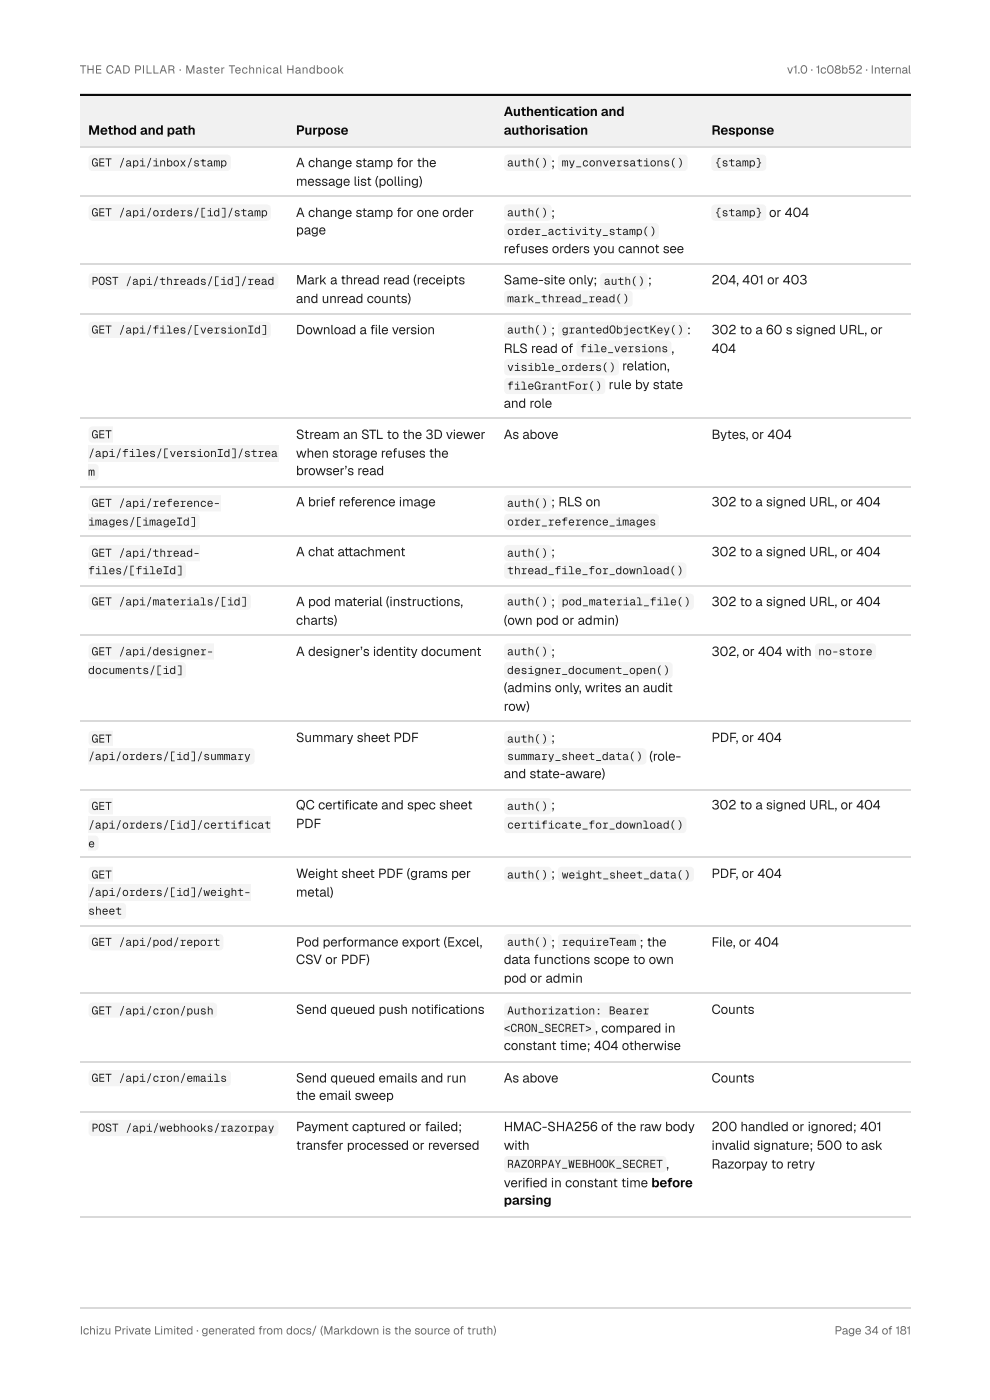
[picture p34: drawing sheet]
<svg xmlns="http://www.w3.org/2000/svg" width="210mm" height="297mm" viewBox="0 0 210 297" stroke-linecap="round" stroke-linejoin="round" font-family="sans-serif">
<defs><g id="words">
<g font-size="2.8" fill="#0a0a0a">
<text x="18.7" y="28.6">Method and path</text>
<text x="62.7" y="28.6">Purpose</text>
<text x="106.8" y="24.6">Authentication and</text>
<text x="106.8" y="28.6">authorisation</text>
<text x="150.9" y="28.6">Response</text>
<text x="106.8" y="255.6">parsing</text>
</g>
<g font-size="2.8" fill="#1f1f1f">
<text x="62.7" y="35.5">A change stamp for the</text>
<text x="116.8" y="35.5">;</text>
<text x="62.7" y="39.4">message list (polling)</text>
<text x="62.7" y="46">A change stamp for one order</text>
<text x="116.8" y="46">;</text>
<text x="163" y="46">or 404</text>
<text x="62.7" y="49.7">page</text>
<text x="106.8" y="53.7">refuses orders you cannot see</text>
<text x="62.7" y="60.3">Mark a thread read (receipts</text>
<text x="62.7" y="64.3">and unread counts)</text>
<text x="106.8" y="60.3">Same-site only;</text>
<text x="137.4" y="60.3">;</text>
<text x="150.9" y="60.3">204, 401 or 403</text>
<text x="62.7" y="70.9">Download a fle version</text>
<text x="78.5" y="70.9">i</text>
<text x="116.8" y="70.9">;</text>
<text x="145.7" y="70.9">:</text>
<text x="150.9" y="70.9">302 to a 60 s signed URL, or</text>
<text x="106.8" y="74.9">RLS read of</text>
<text x="142.4" y="74.9">,</text>
<text x="150.9" y="74.9">404</text>
<text x="129" y="82.5">rule by state</text>
<text x="131.9" y="78.6">relation,</text>
<text x="106.8" y="86.5">and role</text>
<text x="62.7" y="93.1">Stream an STL to the 3D viewer</text>
<text x="106.8" y="93.1">As above</text>
<text x="150.9" y="93.1">Bytes, or 404</text>
<text x="62.7" y="97.1">when storage refuses the</text>
<text x="62.7" y="100.8">browser’s read</text>
<text x="62.7" y="107.4">A brief reference image</text>
<text x="116.8" y="107.4">; RLS on</text>
<text x="150.9" y="107.4">302 to a signed URL, or 404</text>
<text x="62.7" y="118">A chat atachment</text>
<text x="73" y="118">t</text>
<text x="116.8" y="118">;</text>
<text x="150.9" y="118">302 to a signed URL, or 404</text>
<text x="62.7" y="128.6">A pod material (instructions,</text>
<text x="116.8" y="128.6">;</text>
<text x="150.9" y="128.6">302 to a signed URL, or 404</text>
<text x="62.7" y="132.6">charts)</text>
<text x="106.8" y="132.6">(own pod or admin)</text>
<text x="62.7" y="139.2">A designer’s identity document</text>
<text x="116.8" y="139.2">;</text>
<text x="150.9" y="139.2">302, or 404 with</text>
<text x="106.8" y="146.8">(admins only, writes an audit</text>
<text x="106.8" y="150.8">row)</text>
<text x="62.7" y="157.4">Summary sheet PDF</text>
<text x="116.8" y="157.4">;</text>
<text x="137.6" y="161.4">(role-</text>
<text x="150.9" y="157.4">PDF, or 404</text>
<text x="106.8" y="165.1">and state-aware)</text>
<text x="62.7" y="171.7">QC certifcate and spec sheet</text>
<text x="73" y="171.7">i</text>
<text x="116.8" y="171.7">;</text>
<text x="150.9" y="171.7">302 to a signed URL, or 404</text>
<text x="62.7" y="175.7">PDF</text>
<text x="62.7" y="186.3">Weight sheet PDF (grams per</text>
<text x="62.7" y="190.2">metal)</text>
<text x="116.8" y="186.3">;</text>
<text x="150.9" y="186.3">PDF, or 404</text>
<text x="62.7" y="200.8">Pod performance export (Excel,</text>
<text x="116.8" y="200.8">;</text>
<text x="135.6" y="200.8">; the</text>
<text x="150.9" y="200.8">File, or 404</text>
<text x="62.7" y="204.5">CSV or PDF)</text>
<text x="106.8" y="204.5">data functions scope to own</text>
<text x="106.8" y="208.5">pod or admin</text>
<text x="62.7" y="215.1">Send queued push notifcations</text>
<text x="91.9" y="215.1">i</text>
<text x="150.9" y="215.1">Counts</text>
<text x="126.2" y="219.1">, compared in</text>
<text x="106.8" y="222.8">constant time; 404 otherwise</text>
<text x="62.7" y="229.7">Send queued emails and run</text>
<text x="62.7" y="233.4">the email sweep</text>
<text x="106.8" y="229.7">As above</text>
<text x="150.9" y="229.7">Counts</text>
<text x="62.7" y="240">Payment captured or failed;</text>
<text x="106.8" y="240">HMAC-SHA256 of the raw body</text>
<text x="150.9" y="240">200 handled or ignored; 401</text>
<text x="62.7" y="243.9">transfer processed or reversed</text>
<text x="106.8" y="243.9">with</text>
<text x="150.9" y="243.9">invalid signature; 500 to ask</text>
<text x="106.8" y="251.9">verifed in constant time before</text>
<text x="111.3" y="251.9">i</text>
<text x="141.3" y="247.9">,</text>
<text x="150.9" y="247.9">Razorpay to retry</text>
</g>
<g font-size="2.5" fill="#6b6b6b">
<text x="16.9" y="15.6">THE CAD PILLAR · Master Technical Handbook</text>
<text x="166.8" y="15.6">v1.0 · 1c08b52 · Internal</text>
<text x="16.9" y="283.1">Ichizu Private Limited · generated from docs/ (Markdown is the source of truth)</text>
<text x="176.9" y="283.1">Page 34 of 181</text>
</g>
<g font-size="2.4" fill="#1f1f1f">
<text x="19.4" y="35.3">GET /api/inbox/stamp</text>
<text x="107.5" y="35.3">auth()</text>
<text x="119.1" y="35.3">my_conversations()</text>
<text x="151.6" y="35.3">{stamp}</text>
<text x="19.4" y="45.9">GET /api/orders/[id]/stamp</text>
<text x="107.5" y="45.9">auth()</text>
<text x="151.6" y="45.9">{stamp}</text>
<text x="107.5" y="49.9">order_activity_stamp()</text>
<text x="19.4" y="60.4">POST /api/threads/[id]/read</text>
<text x="107.5" y="64.1">mark_thread_read()</text>
<text x="128" y="60.4">auth()</text>
<text x="19.4" y="70.8">GET /api/files/[versionId]</text>
<text x="107.5" y="70.8">auth()</text>
<text x="119.1" y="70.8">grantedObjectKey()</text>
<text x="123" y="74.7">file_versions</text>
<text x="107.5" y="78.7">visible_orders()</text>
<text x="107.5" y="82.7">fileGrantFor()</text>
<text x="19.4" y="93">GET</text>
<text x="18.7" y="97">/api/files/[versionId]/strea</text>
<text x="18.7" y="100.9">m</text>
<text x="19.4" y="107.5">GET /api/reference-</text>
<text x="107.5" y="107.5">auth()</text>
<text x="18.7" y="111.5">images/[imageId]</text>
<text x="107.5" y="111.5">order_reference_images</text>
<text x="19.4" y="118.1">GET /api/thread-</text>
<text x="107.5" y="118.1">auth()</text>
<text x="18.7" y="121.8">files/[fileId]</text>
<text x="107.5" y="121.8">thread_file_for_download()</text>
<text x="19.4" y="128.4">GET /api/materials/[id]</text>
<text x="107.5" y="128.4">auth()</text>
<text x="119.1" y="128.4">pod_material_file()</text>
<text x="18.7" y="143">documents/[id]</text>
<text x="19.4" y="139">GET /api/designer-</text>
<text x="107.5" y="139">auth()</text>
<text x="107.5" y="143">designer_document_open()</text>
<text x="173.5" y="139">no-store</text>
<text x="18.7" y="161.2">/api/orders/[id]/summary</text>
<text x="19.4" y="157.5">GET</text>
<text x="107.5" y="157.5">auth()</text>
<text x="107.5" y="161.2">summary_sheet_data()</text>
<text x="19.4" y="171.8">GET</text>
<text x="107.5" y="171.8">auth()</text>
<text x="18.7" y="175.8">/api/orders/[id]/certificat</text>
<text x="18.7" y="179.8">e</text>
<text x="107.5" y="175.8">certificate_for_download()</text>
<text x="18.7" y="190.1">/api/orders/[id]/weight-</text>
<text x="19.4" y="186.4">GET</text>
<text x="107.5" y="186.4">auth()</text>
<text x="119.1" y="186.4">weight_sheet_data()</text>
<text x="18.7" y="194.1">sheet</text>
<text x="19.4" y="200.7">GET /api/pod/report</text>
<text x="107.5" y="200.7">auth()</text>
<text x="119.1" y="200.7">requireTeam</text>
<text x="19.4" y="215.2">GET /api/cron/push</text>
<text x="107.5" y="215.2">Authorization: Bearer</text>
<text x="106.8" y="218.9">&lt;CRON_SECRET&gt;</text>
<text x="19.4" y="229.5">GET /api/cron/emails</text>
<text x="19.4" y="240.1">POST /api/webhooks/razorpay</text>
<text x="107.5" y="247.8">RAZORPAY_WEBHOOK_SECRET</text>
</g>
</g></defs>
<path d="M16.9 20h176.2M16.9 277.4h176.2" fill="none" stroke="#d9d9d9" stroke-width=".26"/>
<g fill="#f1f1f1">
<path d="M16.9 20.4h44.2v10.8h-44.2z"/>
<path d="M61.1 20.4h43.9v10.8h-43.9z"/>
<path d="M105 20.4h44.2v10.8h-44.2z"/>
<path d="M149.2 20.4h43.8v10.8h-43.8z"/>
</g>
<path d="M16.9 20.2h176.1" fill="none" stroke="#0a0a0a" stroke-width=".26"/>
<path d="M16.9 31.1h176.1" fill="none" stroke="#bdbdbd" stroke-width=".26"/>
<g fill="none" stroke="#d9d9d9" stroke-width=".26">
<path d="M16.9 31.1h176.1M16.9 41.7h176.1M16.9 56h176.1M16.9 66.5h176.1M16.9 88.8h176.1M16.9 103.3h176.1M16.9 113.6h176.1M16.9 124.2h176.1M16.9 134.8h176.1M16.9 153.1h176.1M16.9 167.6h176.1M16.9 181.9h176.1"/>
<path d="M16.9 196.4h176.1M16.9 210.7h176.1M16.9 225.3h176.1M16.9 235.9h176.1M16.9 258.1h176.1"/>
</g>
<g fill="#f4f4f4">
<path d="M19 33l.6-.2h28.6a.79 .79 0 0 1 .7 .8v1.9a.79 .79 0 0 1-.7 .7h-28.6a.79 .79 0 0 1-.8-.7v-1.9z"/>
<path d="M107.1 33l.6-.2h8.4a.79 .79 0 0 1 .8 .8v1.9a.79 .79 0 0 1-.8 .7h-8.4a.79 .79 0 0 1-.8-.7v-1.9z"/>
<path d="M118.5 33l.6-.2h25.9a.79 .79 0 0 1 .8 .8v1.9a.79 .79 0 0 1-.8 .7h-25.9a.79 .79 0 0 1-.8-.7v-1.9z"/>
<path d="M151 33l.6-.2h10.1a.79 .79 0 0 1 .8 .8v1.9a.79 .79 0 0 1-.8 .7h-10.1a.79 .79 0 0 1-.8-.7v-1.9z"/>
<path d="M19 43.6l.6-.2h37a.79 .79 0 0 1 .8 .8v1.8a.79 .79 0 0 1-.8 .8h-37a.79 .79 0 0 1-.8-.8v-1.8z"/>
<path d="M107.1 43.6l.6-.2h8.4a.79 .79 0 0 1 .8 .8v1.8a.79 .79 0 0 1-.8 .8h-8.4a.79 .79 0 0 1-.8-.8v-1.8z"/>
<path d="M107.1 47.6l.6-.2h31.2a.79 .79 0 0 1 .8 .8v1.8a.79 .79 0 0 1-.8 .8h-31.2a.79 .79 0 0 1-.8-.8v-1.8z"/>
<path d="M151 43.6l.6-.2h10.1a.79 .79 0 0 1 .8 .8v1.8a.79 .79 0 0 1-.8 .8h-10.1a.79 .79 0 0 1-.8-.8v-1.8z"/>
<path d="M19 58.2l.6-.3h38.6a.79 .79 0 0 1 .8 .8v1.9a.79 .79 0 0 1-.8 .8h-38.6a.79 .79 0 0 1-.8-.8v-1.9z"/>
<path d="M127.5 58.2l.6-.3h8.4a.79 .79 0 0 1 .8 .8v1.9a.79 .79 0 0 1-.8 .8h-8.4a.79 .79 0 0 1-.8-.8v-1.9z"/>
<path d="M107.1 61.9l.6-.3h25.6a.79 .79 0 0 1 .8 .8v1.9a.79 .79 0 0 1-.8 .8h-25.6a.79 .79 0 0 1-.8-.8v-1.9z"/>
<path d="M19 68.5l.6-.2h37a.79 .79 0 0 1 .8 .8v1.8a.79 .79 0 0 1-.8 .8h-37a.79 .79 0 0 1-.8-.8v-1.8z"/>
<path d="M107.1 68.5l.6-.2h8.4a.79 .79 0 0 1 .8 .8v1.8a.79 .79 0 0 1-.8 .8h-8.4a.79 .79 0 0 1-.8-.8v-1.8z"/>
<path d="M118.5 68.5l.6-.2h25.9a.79 .79 0 0 1 .8 .8v1.8a.79 .79 0 0 1-.8 .8h-25.9a.79 .79 0 0 1-.8-.8v-1.8z"/>
<path d="M122.5 72.5l.5-.3h18.5a.79 .79 0 0 1 .8 .8v1.9a.79 .79 0 0 1-.8 .8h-18.5a.79 .79 0 0 1-.8-.8v-1.9z"/>
<path d="M107.1 76.4l.6-.2h22.7a.79 .79 0 0 1 .8 .8v1.8a.79 .79 0 0 1-.8 .8h-22.7a.79 .79 0 0 1-.8-.8v-1.8z"/>
<path d="M107.1 80.4l.6-.2h19.8a.79 .79 0 0 1 .8 .8v1.8a.8 .8 0 0 1-.8 .8h-19.8a.8 .8 0 0 1-.8-.8v-1.8z"/>
<path d="M19 90.7l.6-.2h4.3v3.4h-4.3a.8 .8 0 0 1-.8-.8v-1.8z"/>
<path d="M18.7 94.5h40.4v3.4h-40.4z"/>
<path d="M18.7 98.4h1.4a.79 .79 0 0 1 .8 .8v1.9a.79 .79 0 0 1-.8 .8h-1.4z"/>
<path d="M19 105.3l.6-.3h27.3v3.5h-27.3a.8 .8 0 0 1-.8-.8v-1.9z"/>
<path d="M18.7 109h22.8a.79 .79 0 0 1 .8 .8v1.9a.79 .79 0 0 1-.8 .7h-22.8z"/>
<path d="M107.1 105.3l.6-.3h8.4a.79 .79 0 0 1 .8 .8v1.9a.8 .8 0 0 1-.8 .8h-8.4a.8 .8 0 0 1-.8-.8v-1.9z"/>
<path d="M107.1 109.2l.6-.2h31.2a.79 .79 0 0 1 .8 .8v1.9a.79 .79 0 0 1-.8 .7h-31.2a.79 .79 0 0 1-.8-.7v-1.9z"/>
<path d="M19 115.9l.6-.3h22.8v3.5h-22.8a.79 .79 0 0 1-.8-.8v-1.9z"/>
<path d="M18.7 119.3h19.9a.79 .79 0 0 1 .8 .8v1.9a.79 .79 0 0 1-.8 .8h-19.9z"/>
<path d="M107.1 115.9l.6-.3h8.4a.79 .79 0 0 1 .8 .8v1.9a.79 .79 0 0 1-.8 .8h-8.4a.79 .79 0 0 1-.8-.8v-1.9z"/>
<path d="M107.1 119.6l.6-.3h37a.79 .79 0 0 1 .8 .8v1.9a.79 .79 0 0 1-.8 .8h-37a.79 .79 0 0 1-.8-.8v-1.9z"/>
<path d="M19 126.2l.6-.3h32.8a.79 .79 0 0 1 .8 .8v1.9a.79 .79 0 0 1-.8 .8h-32.8a.79 .79 0 0 1-.8-.8v-1.9z"/>
<path d="M107.1 126.2l.6-.3h8.4a.79 .79 0 0 1 .8 .8v1.9a.79 .79 0 0 1-.8 .8h-8.4a.79 .79 0 0 1-.8-.8v-1.9z"/>
<path d="M118.5 126.2l.6-.3h27.2a.79 .79 0 0 1 .8 .8v1.9a.79 .79 0 0 1-.8 .8h-27.2a.79 .79 0 0 1-.8-.8v-1.9z"/>
<path d="M19 136.8l.6-.3h25.7v3.5h-25.7a.79 .79 0 0 1-.8-.8v-1.9z"/>
<path d="M18.7 140.5h19.9a.79 .79 0 0 1 .8 .8v1.8a.79 .79 0 0 1-.8 .8h-19.9z"/>
<path d="M107.1 136.8l.6-.3h8.4a.79 .79 0 0 1 .8 .8v1.9a.79 .79 0 0 1-.8 .8h-8.4a.79 .79 0 0 1-.8-.8v-1.9z"/>
<path d="M107.1 140.7l.6-.2h34.1a.79 .79 0 0 1 .8 .8v1.8a.79 .79 0 0 1-.8 .8h-34.1a.79 .79 0 0 1-.8-.8v-1.8z"/>
<path d="M173 136.8l.6-.3h11.3a.79 .79 0 0 1 .8 .8v1.9a.79 .79 0 0 1-.8 .8h-11.3a.79 .79 0 0 1-.8-.8v-1.9z"/>
<path d="M19 155.3l.6-.3h4.3v3.2h-4.3a.79 .79 0 0 1-.8-.8v-1.7z"/>
<path d="M18.7 158.7h34.5a.79 .79 0 0 1 .8 .8v1.9a.79 .79 0 0 1-.8 .8h-34.5z"/>
<path d="M107.1 155.3l.6-.3h8.4a.79 .79 0 0 1 .8 .8v1.6a.79 .79 0 0 1-.8 .8h-8.4a.79 .79 0 0 1-.8-.8v-1.7z"/>
<path d="M107.1 159l.6-.3h28.6a.79 .79 0 0 1 .8 .8v1.9a.79 .79 0 0 1-.8 .8h-28.6a.79 .79 0 0 1-.8-.8v-1.9z"/>
<path d="M19 169.6l.6-.3h4.3v3.5h-4.3a.8 .8 0 0 1-.8-.8v-1.9z"/>
<path d="M18.7 173.3h38.8v3.4h-38.8z"/>
<path d="M18.7 177.3h1.4a.79 .79 0 0 1 .8 .8v1.5a.79 .79 0 0 1-.8 .8h-1.4z"/>
<path d="M107.1 169.6l.6-.3h8.4a.79 .79 0 0 1 .8 .8v1.9a.8 .8 0 0 1-.8 .8h-8.4a.8 .8 0 0 1-.8-.8v-1.9z"/>
<path d="M107.1 173.5l.6-.2h37a.79 .79 0 0 1 .8 .8v1.8a.79 .79 0 0 1-.8 .8h-37a.79 .79 0 0 1-.8-.8v-1.8z"/>
<path d="M19 184.1l.6-.2h4.3v3.2h-4.3a.8 .8 0 0 1-.8-.8v-1.8z"/>
<path d="M18.7 187.6h34.5v3.4h-34.5z"/>
<path d="M18.7 191.6h7.2a.79 .79 0 0 1 .8 .7v1.9a.79 .79 0 0 1-.8 .8h-7.2z"/>
<path d="M107.1 184.1l.6-.2h8.4a.79 .79 0 0 1 .8 .8v1.6a.8 .8 0 0 1-.8 .8h-8.4a.8 .8 0 0 1-.8-.8v-1.8z"/>
<path d="M118.5 184.1l.6-.2h27.2a.79 .79 0 0 1 .8 .8v1.6a.8 .8 0 0 1-.8 .8h-27.2a.8 .8 0 0 1-.8-.8v-1.8z"/>
<path d="M19 198.4l.6-.2h27a.79 .79 0 0 1 .8 .8v1.8a.79 .79 0 0 1-.8 .8h-27a.79 .79 0 0 1-.8-.8v-1.8z"/>
<path d="M107.1 198.4l.6-.2h8.4a.79 .79 0 0 1 .8 .8v1.8a.79 .79 0 0 1-.8 .8h-8.4a.79 .79 0 0 1-.8-.8v-1.8z"/>
<path d="M118.5 198.4l.6-.2h15.8a.79 .79 0 0 1 .8 .8v1.8a.79 .79 0 0 1-.8 .8h-15.8a.79 .79 0 0 1-.8-.8v-1.8z"/>
<path d="M19 213l.6-.3h25.6a.79 .79 0 0 1 .8 .8v1.6a.8 .8 0 0 1-.8 .8h-25.6a.8 .8 0 0 1-.8-.8v-1.7z"/>
<path d="M107.1 213l.6-.3h29.9v3.2h-29.9a.8 .8 0 0 1-.8-.8v-1.7z"/>
<path d="M106.8 216.4h18.6a.79 .79 0 0 1 .8 .8v1.9a.79 .79 0 0 1-.8 .8h-18.6z"/>
<path d="M19 227.2l.6-.2h28.6a.79 .79 0 0 1 .7 .8v1.9a.8 .8 0 0 1-.7 .7h-28.6a.8 .8 0 0 1-.8-.7v-1.9z"/>
<path d="M19 237.8l.6-.2h38.6a.79 .79 0 0 1 .8 .8v1.8a.8 .8 0 0 1-.8 .8h-38.6a.8 .8 0 0 1-.8-.8v-1.8z"/>
<path d="M107.1 245.5l.6-.2h32.8a.79 .79 0 0 1 .8 .8v1.8a.8 .8 0 0 1-.8 .8h-32.8a.8 .8 0 0 1-.8-.8v-1.8z"/>
</g>
<use href="#words"/>
</svg>
